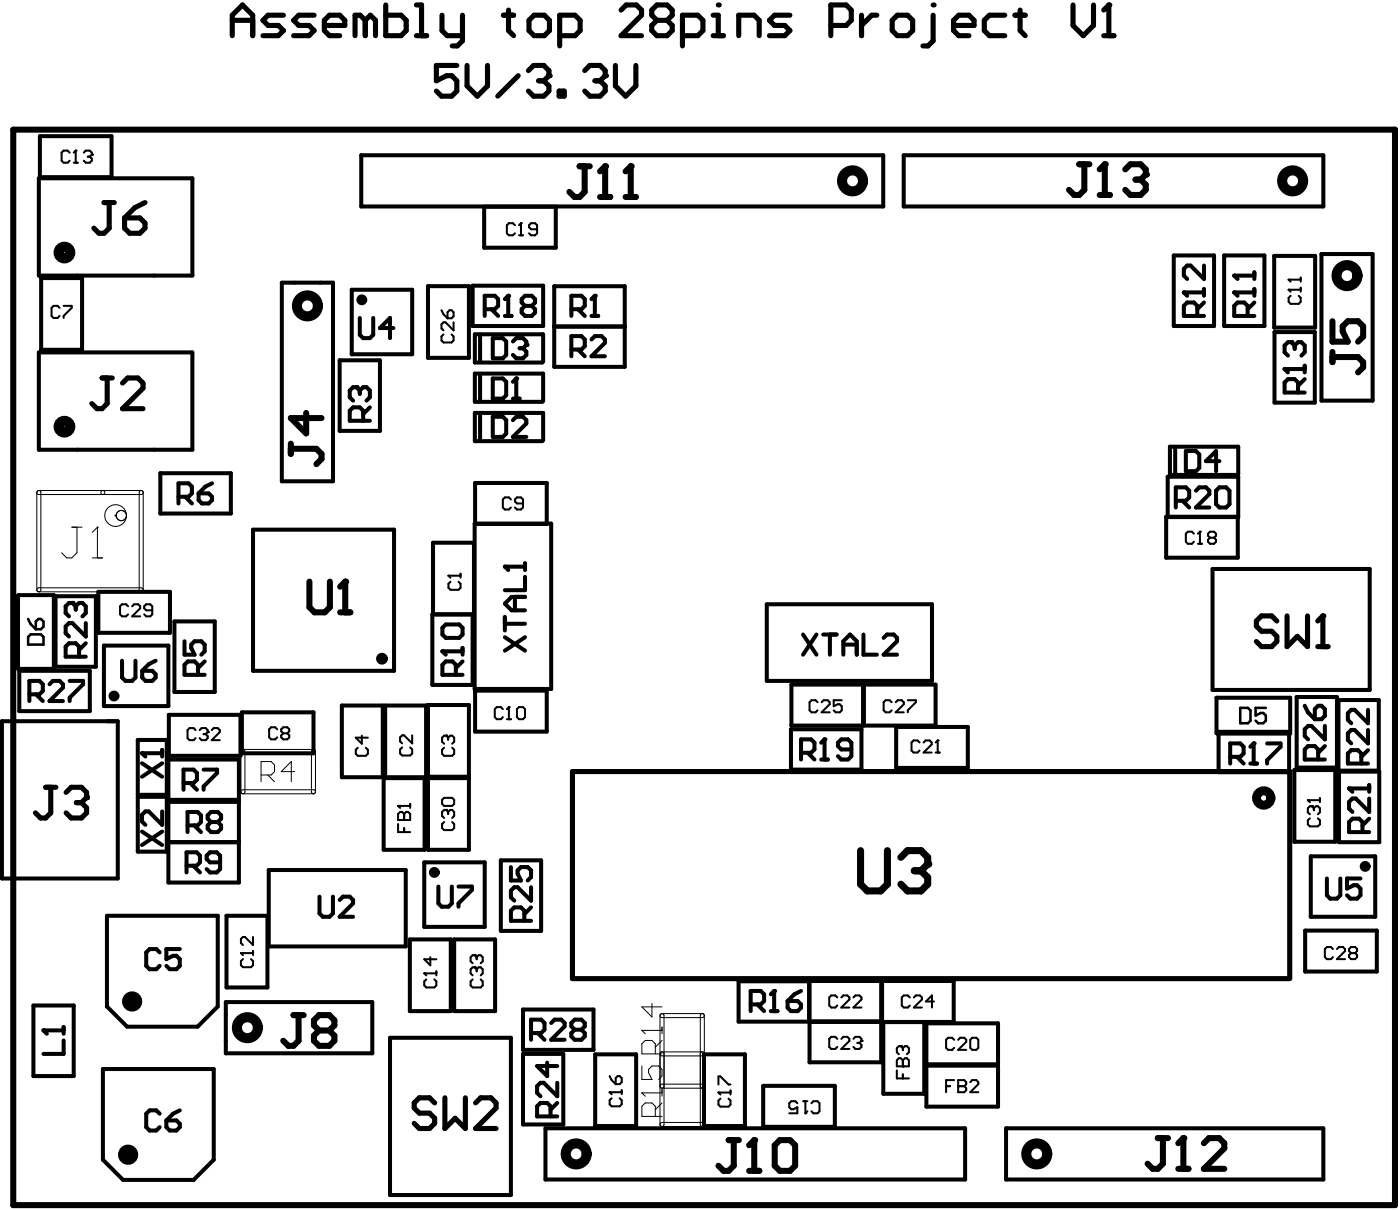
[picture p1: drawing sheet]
<svg xmlns="http://www.w3.org/2000/svg" width="231mm" height="200mm" viewBox="0 0 231 200" stroke-linecap="round" stroke-linejoin="round" font-family="sans-serif">
<g fill="none" stroke="#000" stroke-width="1">
<path d="M2.2 21.4h228v177.5h-228zM95.7 27.4h1.6M96.5 27.4v4.3l-.8 .8h-.9l-.8-.8M99 32.5h1.7M99 28.3l.9-.9v5.1M103.3 32.5h1.6M103.3 28.3l.8-.9v5.1M178.1 27.1h1.7M179 27.1v4.2l-.9 .9h-.8l-.9-.9M181.5 32.2h1.7M181.5 27.9l.8-.8v5.1M185.7 27.9l.9-.8h1.7l.8 .8v.9l-.8 .8"/>
<path d="M187.4 29.6h.9M188.3 29.6l.8 .9v.8l-.8 .9h-1.7l-.9-.9M219.9 53v3.4h2.6l-.9-1.7v-.9l.9-.8h1.6l.9 .8v1.7l-.9 .9M219.9 58.1v1.7M219.9 58.9h4.2l.9 .9v.8l-.9 .9M48 73.2v1.7M48 74.1h4.2l.9 .8v.8l-.9 .9M50.5 68.1v3.4l-2.5-2.5h5.1M51.1 96v4.2l.8 .8h1.7l.8-.8v-4.2M56.1 96.8l.9-.8v5M56.1 101h1.7M48.4 167.5h1.7"/>
<path d="M49.3 167.5v4.2l-.9 .9h-.8l-.9-.9M52.7 170l-.9-.8v-.8l.9-.9h1.6l.9 .9v.8l-.9 .8M52.7 170l-.9 .9v.8l.9 .9h1.6l.9-.9v-.8l-.9-.9M52.7 170h1.6M120.3 188.1h1.7M121.1 188.1v4.3l-.8 .8h-.9l-.8-.8M123.6 193.2h1.7M123.6 189l.9-.9v5.1M127.9 189l.8-.9h1.7l.8 .9v3.4l-.8 .8h-1.7l-.8-.8zM191.1 187.8h1.7M191.9 187.8v4.2l-.8 .9h-.8l-.9-.9M194.5 192.9h1.7"/>
<path d="M194.5 188.7l.8-.9v5.1M198.7 188.7l.8-.9h1.7l.9 .9v.8l-3.4 3.4h3.4"/>
<circle cx="63" cy="108.7" r=".47"/>
</g>
<g fill="none" stroke="#000" stroke-width=".66">
<path d="M6.4 29.4h25.4v16.1h-25.4zM6.6 22.5h11.8v6.7h-11.8zM59.6 25.6h86.2v8.5h-86.2zM79.9 34.1h11.8v6.8h-11.8zM149.2 25.6h69.2v8.5h-69.2zM6.4 58.2h25.4v16h-25.4zM6.8 45.9h6.7v11.8h-6.7zM46.5 46.6h8.5v32.8h-8.5zM56.1 59.5h6.6v11.6h-6.6zM58.1 47.8h9.9v10.7h-9.9zM59.4 52.5v2.7l.5 .6h1.1l.6-.6v-2.7M64.9 54.1h-2.2l1.7-1.6v3.3"/>
<path d="M70.6 47.2h6.8v11.9h-6.8zM78 47.1h11.6v6.7h-11.6zM78.4 55.2h11.2v4.5l-.1 .1h-11.1zM79.2 55.2v4.5M80 51h1.7l.5-.5v-1.1l-.5-.6h-1.7v3.3M81.1 51l1.1 1.1M81.3 55.8h1.7l.5 .6v2.2l-.5 .5h-1.7zM83.3 52.1h1.1M83.3 49.4l.6-.6v3.3M84.7 56.4l.5-.6h1.1l.6 .6v.5l-.6 .6M85.8 57.5h.5M86.3 57.5l.6 .5v.6l-.6 .5h-1.1l-.5-.5"/>
<path d="M86.7 50.5l-.6-.6v-.5l.6-.6h1.1l.5 .6v.5l-.5 .6M86.7 50.5l-.6 .5v.6l.6 .5h1.1l.5-.5v-.6l-.5-.5M86.7 50.5h1.1M91.5 47.2h11.6v13.3h-11.6zM91.5 53.9h11.6M94.3 51h1.7l.5-.5v-1.1l-.5-.6h-1.7v3.3M94.3 57.7h1.7l.5-.6v-1.1l-.5-.5h-1.7v3.3M95.4 51l1.1 1.1M95.4 57.7l1.1 1.1M97.6 49.4l.6-.6v3.3M97.6 52.1h1.1M97.6 56l.6-.5h1.1l.5 .5v.6l-2.2 2.2h2.2"/>
<path d="M193.7 42.2h6.7v11.6h-6.7zM197.6 52.1v-1.6l-.5-.6h-1.2l-.5 .6v1.6h3.3M198.7 48.3h-3.3l.5 .5M198.7 43.8v2.2l-2.2-2.2h-.6l-.5 .6v1.1l.5 .5M198.7 49.9l-1.1 1.1M198.7 47.7v1.1M202 42.2h6.7v11.6h-6.7zM205.9 52.1v-1.6l-.5-.6h-1.1l-.6 .6v1.6h3.3M207 45.5h-3.3l.6 .5M207 48.3h-3.3l.6 .5M207 49.9l-1.1 1.1M207 44.9v1.1"/>
<path d="M207 47.7v1.1M210.3 42.2h6.8v11.9h-6.8zM210.4 54.8h6.6v11.6h-6.6zM213.7 57l-.6-.5h-.5l-.6 .5v1.1l.6 .6M213.7 57l.5-.5h.6l.5 .5v1.1l-.5 .6M213.7 57v.6M218.1 41.9h8.5v24.2h-8.5zM26.5 78.1h11.6v6.6h-11.6zM35 79.8l-1.1 .5-1.1 1.1M59.4 64.4l-.6-.5h-.5l-.6 .5v1.2l.6 .5M59.4 64.4l.5-.5h.6l.5 .5v1.2l-.5 .5M59.4 64.4v.6"/>
<path d="M59.9 69.4v-1.6l-.5-.6h-1.1l-.6 .6v1.6h3.3M61 67.2l-1.1 1.1M78.4 68.1h11.2v4.5l-.1 .2h-11.1zM78.4 61.7h11.2v4.4l-.1 .2h-11.1zM78.4 79.7h11.8v6.8h-11.8zM79.2 61.7v4.5M79.2 68.2v4.5M81.3 62.5h1.7l.5 .5v2.2l-.5 .6h-1.7zM81.3 68.8h1.7l.5 .5v2.2l-.5 .6h-1.7zM84.7 69.3l.5-.5h1.1l.6 .5v.6l-2.2 2.2h2.2M84.7 65.8h1.1M84.7 63l.5-.5v3.3"/>
<path d="M192.7 78.7h11.7v6.6h-11.7zM193.1 73.7h11.2l.1 4.5-.2 .2h-11.1zM194 73.7v4.6M195.7 74.4h1.7l.5 .6v2.2l-.5 .6h-1.7zM201.3 76.1h-2.3l1.7-1.7v3.4M214.2 64.8v-1.7l-.5-.5h-1.1l-.6 .5v1.7h3.3M215.3 60.9h-3.3l.6 .6M215.3 62.6l-1.1 1.1M215.3 60.3v1.2M3.1 98.2h5.8v12.2h-5.9v-12.1zM9.2 98.4h6.6v11.6h-6.6zM16.2 97.7h11.9v6.7h-11.9z"/>
<path d="M29.5 82h1.6l.6-.6v-1.1l-.6-.5h-1.6v3.3M30.6 82l1.1 1.1M32.8 81.4h1.6l.6 .6v.5l-.6 .6h-1.1l-.5-.6zM41.8 87.4h23.2v23.3h-23.2zM78.3 86.4h12.7v27.3h-12.7zM85 98.5v2.2M86.7 98.5h-2.3l-1.1 1.1 1.1 1.1h2.3M86.7 95.2v2.2h-3.4M86.7 93v1.1M86.7 93.5h-3.4l.6 .6M126.6 99.7h27.2v12.7h-27.2zM192.5 85.3h11.8v6.7h-11.8z"/>
<path d="M194.1 82.6h1.6l.6-.5v-1.1l-.6-.6h-1.6v3.3M195.2 82.6l1.1 1.1M197.4 81l.5-.6h1.1l.6 .6v.5l-2.2 2.2h2.2M200.1 93.9h26v20h-26zM201.3 80.4h1.1l.5 .6v2.2l-.5 .5h-1.1l-.6-.5v-2.2zM.3 119h19.1v26h-19.1zM3.2 110.7h11.6v6.7h-11.6zM4.8 114.6h1.7l.6-.6v-1.1l-.6-.5h-1.7v3.3M6 114.6l1.1 1.1M8.2 112.9l.5-.5h1.1l.6 .5v.6l-2.2 2.2h2.2M11.5 112.4h2.2v.5l-2.2 2.2v.6M12.5 100.1l-.6-.6h-.5l-.6 .6v1.1l.6 .5"/>
<path d="M12.5 100.1l.6-.6h.5l.6 .6v1.1l-.6 .5M12.5 100.1v.5M13.1 108.4v-1.7l-.6-.6h-1.1l-.6 .6v1.7h3.4M14.2 102.8v2.2l-2.3-2.2h-.5l-.6 .6v1.1l.6 .5M14.2 106.1l-1.1 1.2M17.2 106.5h10.6v10h-10.6zM20.1 109v2.8l.6 .6h1.1l.6-.6v-2.8M23.5 110.7h1.6l.6 .6v.5l-.6 .6h-1.1l-.5-.6zM25.7 109l-1.1 .6-1.1 1.1M27.9 118h11.8v6.7h-11.8zM28.8 102.5h6.6v11.7h-6.6zM30.5 105.8v2.2h1.6l-.5-1.1v-.5l.5-.6h1.1l.6 .6v1.1l-.6 .5"/>
<path d="M32.7 111.4v-1.7l-.6-.6h-1.1l-.5 .6v1.7h3.3M33.8 109.1l-1.1 1.2M39.9 117.5h11.8v6.8h-11.8zM56.4 116.4h6.8v11.9h-6.8zM63.6 116.4h6.7v11.9h-6.7zM70.6 116.3h6.8v11.9h-6.8zM73.6 103h2.2l.5 .6v1.1l-.5 .6h-2.2l-.6-.6v-1.1zM75.2 111.4v-1.7l-.5-.6h-1.1l-.6 .6v1.7h3.3M76.3 107.5h-3.3l.6 .5M76.3 109.1l-1.1 1.2M76.3 106.9v1.1M78 101.4v11.6h-6.6v-11.6h6.8v-11.8h-6.7v11.8"/>
<path d="M78.4 114h11.8v6.7h-11.8zM83.3 105.2l3.4 2.2M83.3 101.8v2.2M83.3 102.9h3.4M86.7 105.2l-3.4 2.2M130.6 113h11.8v6.7h-11.8zM132.5 104.7l2.3 3.3M134.8 104.7l-2.3 3.3M135.9 104.7h2.2M137 104.7v3.3M139.2 108v-2.2l1.1-1.1 1.1 1.1v2.2M139.2 106.4h2.2"/>
<path d="M142.5 104.7v3.3h2.2M142.6 113h11.8v6.7h-11.8zM145.8 105.3l.6-.6h1.1l.6 .6v.5l-2.3 2.2h2.3M147.9 120h11.8v6.7h-11.8zM200.8 115.1h12.1v6h-12l-.1-.1zM214 115h6.7v11.7h-6.7zM215.3 116.5l.6 1.1 1.1 1.1M217.6 116.5h.5l.6 .5v1.1l-.6 .6h-1.1v-1.7zM218.7 119.8v2.2l-2.2-2.2h-.6l-.6 .5v1.2l.6 .5M220.9 115.5h6.7v11.7h-6.7zM225.8 117.1v2.2l-2.2-2.2h-.6l-.5 .6v1.1l.5 .5M22.7 131.5h4.8v9h-4.8z"/>
<path d="M22.7 122.1h4.8v9.1h-4.8zM23.4 126l3.4 2.2M23.4 137.2l3.4 2.2M26.8 124.3h-3.4l.6 .5M26.8 126l-3.4 2.2M26.8 123.7v1.1M26.8 133.9v2.2l-2.3-2.2h-.5l-.6 .6v1.1l.6 .5M26.8 137.2l-3.4 2.2M27.8 125.3h11.6v6.7h-11.6zM27.8 132.3h11.6v13.3h-11.6zM27.8 139h11.6M30.3 129.2h1.6l.6-.5v-1.1l-.6-.6h-1.6v3.3"/>
<path d="M31 136.2h1.6l.6-.5v-1.2l-.6-.5h-1.6v3.3M31.4 129.2l1.1 1.1M32.1 136.2l1.1 1.1M33.6 127h2.2v.6l-2.2 2.2v.5M34.8 135.7l-.5 .5v.6l.5 .5h1.1l.6-.5v-.6l-.6-.5M34.8 135.7l-.5-.6v-.6l.5-.5h1.1l.6 .5v.6l-.6 .6M34.8 135.7h1.1M63.3 128.4h6.8v11.8h-6.8zM70.6 128.4h6.8v11.8h-6.8zM130.5 120.3h11.7v6.7h-11.7zM132.2 124.2h1.7l.5-.5v-1.1l-.5-.6h-1.7v3.3M133.3 124.2l1.1 1.1"/>
<path d="M135.5 125.3h1.1M135.5 122.6l.6-.6v3.3M140.5 123.7h-1.6l-.6-.6v-.5l.6-.6h1.1l.5 .6v2.2l-.5 .5h-1.1l-.6-.5M201.1 120.8h11.7v6.6h-11.7zM203 124.9h1.7l.6-.6v-1.1l-.6-.5h-1.7v3.3M204.1 124.9l1.2 1.1M206.4 123.2l.5-.5v3.3M206.4 126h1.1M209.1 122.7h2.3v.5l-2.3 2.2v.6M213.6 127.1h6.8v11.8h-6.8zM217.6 125.3v-1.6l-.6-.6h-1.1l-.6 .6v1.6h3.4M218.7 123.1l-1.1 1.1"/>
<path d="M221 127.3h6.6v11.7h-6.6zM224.7 126v-1.7l-.6-.5h-1.1l-.5 .5v1.7h3.3M224.9 137.3v-1.6l-.6-.6h-1.1l-.5 .6v1.6h3.3M225.8 120.5v2.2l-2.2-2.2h-.6l-.5 .5v1.1l.5 .6M225.8 123.8l-1.1 1.1M226 131.8v2.2l-2.2-2.2h-.6l-.5 .5v1.1l.5 .6M226 135.1l-1.1 1.1M226 129.6v1.1M226 130.1h-3.3l.5 .6M17.7 151.1h18.2v15l-3.3 3.3h-11.6l-3.3-3.3zM26.4 157.2l-.6-.6h-1.1l-.6 .6v2.2l.6 .5h1.1l.6-.5M29.7 156.6h-2.2v1.7l1.1-.6h.5l.6 .6v1.1l-.6 .5h-1.1l-.5-.5"/>
<path d="M30.8 142.9h1.6l.6-.6v-1.1l-.6-.6h-1.6v3.4M31.9 142.9l1.1 1.1M36.3 142.3h-1.6l-.6-.5v-.6l.6-.6h1.1l.5 .6v2.2l-.5 .6h-1.1l-.6-.6M37.4 151.1h6.7v11.9h-6.7zM44.4 143.6h22.6v12.6h-22.6zM52.7 148v2.7l.6 .6h1.1l.6-.6v-2.7M56.1 148.5l.5-.5h1.1l.6 .5v.6l-2.2 2.2h2.2M67.6 155h6.8v11.9h-6.8zM70 142.3h10v10.7h-10zM72.4 146.3v2.8l.5 .5h1.1l.6-.5v-2.8M75 155h6.7v11.9h-6.7zM75.7 146.3h2.2v.6l-2.2 2.2v.5"/>
<path d="M82.7 142h6.6v11.6h-6.6zM84.3 143.1v2.2h1.7l-.6-1.1v-.6l.6-.5h1.1l.6 .5v1.1l-.6 .6M86.5 152v-1.7l-.5-.6h-1.1l-.6 .6v1.7h3.4M87.7 146.4v2.2l-2.3-2.2h-.5l-.6 .6v1.1l.6 .5M87.7 149.7l-1.2 1.1M215.4 153.6h11.8v6.7h-11.8zM216.3 141.3h10.7v10h-10.7zM219 145v2.7l.6 .6h1.1l.5-.6v-2.7M224.5 145h-2.2v1.6l1.1-.5h.6l.5 .5v1.1l-.5 .6h-1.1l-.6-.6M5.5 165.9h6.7v11.7h-6.7zM10.5 171.7v2.2h-3.3M10.5 169.5v1.1"/>
<path d="M10.5 170h-3.3l.5 .6M17 176.4h18.3v15l-3.3 3.3h-11.7l-3.3-3.3zM37.3 165.4h24.1v8.4h-24.1zM64.4 171.3h19.9v25.9h-19.9zM86.3 166.6h11.7v6.6h-11.7zM86.3 173.9h6.7v11.7h-6.7zM87.7 170.5h1.6l.6-.6v-1.1l-.6-.5h-1.6v3.3M88.8 170.5l1.1 1.1M90.3 175.4v2.2l-1.7-1.7h3.4M91 168.8l.5-.5h1.1l.6 .5v.6l-2.2 2.2h2.2M92 178.7v2.2l-2.2-2.2h-.6l-.6 .5v1.1l.6 .6M94.9 169.9l-.6-.5v-.6l.6-.5h1.1l.5 .5v.6l-.5 .5"/>
<path d="M94.9 169.9l-.6 .6v.5l.6 .6h1.1l.5-.6v-.5l-.5-.6M94.9 169.9h1.1M98.2 174h6.8v11.8h-6.8zM116.2 174h6.8v11.8h-6.8zM121.9 161.9h11.6v6.7h-11.6zM123.9 165.7h1.7l.5-.5v-1.1l-.5-.6h-1.7v3.4M125 165.7l1.1 1.2M126 179.2h11.8v6.7h-11.8zM127.2 166.9h1.1M127.2 164.1l.6-.6v3.4M130 165.2h1.7l.5 .5v.6l-.5 .6h-1.2l-.5-.6zM132.2 163.5l-1.1 .6-1.1 1.1"/>
<path d="M133.6 161.9h11.8v13.4h-11.8zM133.6 168.6h11.8M133.6 168.5h11.8M145.6 161.9h11.8v6.7h-11.8zM145.8 168.7h6.7v11.8h-6.7zM152.9 168.9h11.8v6.7h-11.8zM152.9 175.9h11.8v6.7h-11.8zM26.4 183.8l-.6-.6h-1.1l-.6 .6v2.2l.6 .6h1.1l.6-.6M27.5 184.9h1.6l.6 .5v.6l-.6 .6h-1.1l-.5-.6zM29.7 183.2l-1.1 .6-1.1 1.1M90 186.2h69.3v8.4h-69.3zM90.9 184.2v-1.6l-.6-.6h-1.1l-.6 .6v1.6h3.4"/>
<path d="M92 182l-1.1 1.1M166 186.2h52.4v8.4h-52.4z"/>
</g>
<g fill="none" stroke="#000" stroke-width=".17">
<path d="M6.2 81a.33 .33 0 0 1 .5 .3v16a.33 .33 0 0 1-.3 .4 .33 .33 0 0 1-.3-.4v-16zM6.2 81l17.1-.1a.33 .33 0 0 1 .3 .4 .33 .33 0 0 1-.3 .3h-16.9a.33 .33 0 0 1-.3-.2 .33 .33 0 0 1 .1-.4zM6.2 97h17.1a.33 .33 0 0 1 .3 .3 .33 .33 0 0 1-.3 .4h-16.9a.33 .33 0 0 1-.3-.3 .33 .33 0 0 1 .1-.4zM11.9 87h1.6M12.7 87v4.2l-.8 .9h-.9l-.8-.9M15.2 92.1h1.7M16.1 87h.1M16.1 87v5.1M16.1 87l-.9 .8M23.1 81a.33 .33 0 0 1 .5 .3v16a.33 .33 0 0 1-.3 .4 .33 .33 0 0 1-.3-.4v-16zM39.9 123.7a.33 .33 0 0 1 .5 .3v6.7a.33 .33 0 0 1-.3 .3 .33 .33 0 0 1-.3-.3v-6.7zM39.9 130.4l11.8-.1a.33 .33 0 0 1 .4 .4 .33 .33 0 0 1-.4 .3h-11.6a.33 .33 0 0 1-.3-.3 .33 .33 0 0 1 .1-.3z"/>
<path d="M39.9 123.7h11.8a.33 .33 0 0 1 .4 .3 .33 .33 0 0 1-.4 .3h-11.6a.33 .33 0 0 1-.3-.2 .33 .33 0 0 1 .1-.4zM43.1 127.9h1.7l.5-.6v-1.1l-.5-.5h-1.7v3.3M44.2 127.9l1.1 1.1M48.6 127.3h-2.2l1.7-1.6v3.3M51.6 123.7a.33 .33 0 0 1 .5 .3v6.7a.33 .33 0 0 1-.4 .3 .33 .33 0 0 1-.3-.3v-6.7zM105.9 170h.1M105.9 175.9v2.2h1.7l-.6-1.1v-.5l.6-.6h1.1l.6 .6v1.1l-.6 .5M105.9 170h3.4M105.9 170l.6 .6M107.6 165.6v2.2l-1.7-1.6h3.4M108.2 173.9v-1.6l-.6-.6h-1.1l-.6 .6v1.6h3.4M108.9 173.9a.33 .33 0 0 1 .4-.3 .33 .33 0 0 1 .3 .3"/>
<path d="M108.9 179.2a.33 .33 0 0 0 .4 .4 .33 .33 0 0 0 .3-.4M109.1 167.3a.33 .33 0 0 1 .5 .3v18a.33 .33 0 0 1-.3 .3 .33 .33 0 0 1-.4-.3v-18zM109.1 178.9h6.8a.33 .33 0 0 1 .3 .3 .33 .33 0 0 1-.3 .4h-6.6a.33 .33 0 0 1-.4-.3 .33 .33 0 0 1 .2-.4zM109.1 173.6h6.8a.33 .33 0 0 1 .3 .3 .33 .33 0 0 1-.3 .3h-6.6a.33 .33 0 0 1-.4-.2 .33 .33 0 0 1 .2-.4zM109.1 167.3h6.8a.33 .33 0 0 1 .3 .3 .33 .33 0 0 1-.3 .3h-6.6a.33 .33 0 0 1-.4-.2 .33 .33 0 0 1 .2-.4zM109.3 169.5v1.1M109.3 179.8v1.1M109.3 171.7l-1.1 1.1M115.6 173.9a.33 .33 0 0 1 .3-.3 .33 .33 0 0 1 .3 .3M115.6 179.2a.33 .33 0 0 0 .3 .4 .33 .33 0 0 0 .3-.4M115.7 167.3a.33 .33 0 0 1 .5 .3v18a.33 .33 0 0 1-.3 .3 .33 .33 0 0 1-.3-.3v-18zM105.9 180.3h.1"/>
<path d="M105.9 180.3h3.4M105.9 180.3l.6 .6M108.2 184.2v-1.6l-.6-.6h-1.1l-.6 .6v1.6h3.4M109.1 185.3l6.8-.1a.33 .33 0 0 1 .3 .4 .33 .33 0 0 1-.3 .3h-6.6a.33 .33 0 0 1-.4-.3 .33 .33 0 0 1 .2-.3zM109.3 182l-1.1 1.1"/>
<circle cx="17" cy="81.3" r=".33"/>
<circle cx="19.1" cy="85.1" r="1.79"/>
<circle cx="19.1" cy="85.1" r=".1"/>
<circle cx="20" cy="85.1" r=".84"/>
</g>
<g fill="none" stroke="#000" stroke-width=".84">
<path d="M38.3 5.9v-3.4l1.7-1.7 1.7 1.7v3.4M38.3 3.4h3.4M46.8 2.5h-2.6l-.8 .9 .8 .8h1.7l.9 .8-.9 .9h-2.5M51.8 2.5h-2.5l-.8 .9 .8 .8h1.7l.8 .8-.8 .9h-2.5M53.5 4.2h3.4v-.8l-.8-.9h-1.7l-.9 .9v1.6l.9 .9h1.7M60.3 3.4l-.9-.9h-.8v3.4M60.3 3.4v2.5M60.3 3.4l.8-.9 .9 .9v2.5M63.7 .8v5.1h2.5l.8-.9v-1.6l-.8-.9h-2.5M68.7 5.9h1.7M68.7 .8h.9v5.1M73 2.5v2.5l.8 .9h2.5"/>
<path d="M75.4 10.8h-3.4v2.5l1.7-.8h.9l.8 .8v1.7l-.8 .9h-1.7l-.9-.9M76.3 2.5v4.2l-.8 .9h-.9M77.1 10.8v3.4l1.7 1.7 1.7-1.7v-3.4M83.1 2.5h1.7M83.9 1.7v3.3l.9 .9M85.5 12.5l-3.3 3.4M87.2 11.6l.9-.8h1.7l.8 .8v.9l-.8 .8M87.3 3.4l.9-.9h1.6l.9 .9v1.6l-.9 .9h-1.6l-.9-.9zM88.9 13.3h.9M89.8 13.3l.8 .9v.8l-.8 .9h-1.7l-.9-.9M92.3 15h.8v.9h-.8zM92.4 5.9h2.5l.9-.9v-1.6l-.9-.9h-2.5v5.1"/>
<path d="M96.5 11.6l.9-.8h1.6l.9 .8v.9l-.9 .8M98.2 13.3h.8M99 13.3l.9 .9v.8l-.9 .9h-1.6l-.9-.9M101.6 10.8v3.4l1.7 1.7 1.7-1.7v-3.4M102.5 1.7l.9-.9h1.6l.9 .9v.8l-3.4 3.4h3.4M108.4 3.4l-.8 .8v.8l.8 .9h1.7l.9-.9v-.8l-.9-.8M108.4 3.4h1.7M108.4 3.4l-.8-.9v-.8l.8-.9h1.7l.9 .9v.8l-.9 .9M112.6 5.9h2.6l.8-.9v-1.6l-.8-.9h-2.6v5.1M117.7 5.9h1.7M117.7 2.5h.8v3.4M121.9 5.9v-3.4h2.6l.8 .9v2.5"/>
<path d="M130.4 2.5h-2.6l-.8 .9 .8 .8h1.7l.9 .8-.9 .9h-2.5M137.1 4.2h2.6l.8-.8v-1.7l-.8-.9h-2.6v5.1M142.2 2.5v3.4M144.7 2.5h-.8l-1.7 1.7M147.3 3.4l.8-.9h1.7l.8 .9v1.6l-.8 .9h-1.7l-.8-.9zM154 2.5v4.2l-.8 .9h-.9M157.4 4.2h3.4v-.8l-.9-.9h-1.7l-.8 .9v1.6l.8 .9h1.7M165.8 2.5h-2.5l-.8 .9v1.6l.8 .9h2.5M167.5 2.5h1.7M168.4 1.7v3.3l.8 .9M177.1 .8v3.4l1.7 1.7 1.7-1.7v-3.4M182.2 5.9h1.7"/>
<path d="M182.2 1.7l.8-.9v5.1M17.2 33.4h1.7M18 33.4v4.3l-.8 .8h-.9l-.8-.8M20.6 36h2.5l.8 .8v.9l-.8 .8h-1.7l-.8-.8zM23.9 33.4l-1.7 .9-1.6 1.7M16.8 62.4h1.7M17.7 62.4v4.2l-.9 .8h-.8l-.8-.8M20.2 63.2l.9-.8h1.7l.8 .8v.9l-3.4 3.3h3.4M210.7 102.5l-.8-.9h-1.7l-.8 .9v.8l.8 .9h1.7l.8 .8v.9l-.8 .8h-1.7l-.8-.8M212.4 101.6v5.1l1.7-1.7 1.7 1.7v-5.1M217.5 106.7h1.7M217.5 102.5l.8-.9v5.1"/>
<path d="M7.5 129.9h1.7M8.4 129.9v4.2l-.9 .9h-.8l-.9-.9M10.9 130.8l.9-.9h1.6l.9 .9v.8l-.9 .9M12.6 132.5h.8M13.4 132.5l.9 .8v.8l-.9 .9h-1.6l-.9-.9M212.9 161.4v-34.1h-118.4v34.2h118.4M71.7 182l-.8-.8h-1.7l-.8 .8v.8l.8 .9h1.7l.8 .8v.9l-.8 .8h-1.7l-.8-.8M73.4 181.2v5l1.7-1.7 1.7 1.7v-5M78.5 182l.8-.8h1.7l.9 .8v.8l-3.4 3.4h3.4"/>
<circle cx="59.7" cy="49.5" r=".47"/>
<circle cx="18.8" cy="114.9" r=".47"/>
<circle cx="71.7" cy="144" r=".47"/>
<circle cx="225.3" cy="143" r=".47"/>
</g>
<g fill="none" stroke="#000" stroke-width=".33">
<path d="M11.5 25.2l-.3-.3h-.7l-.3 .3v1.3l.3 .3h.7l.3-.3M12.2 26.8h.6M12.2 25.2l.3-.3v1.9M13.8 25.2l.4-.3h.6l.4 .3v.3l-.4 .4M14.5 25.9h.3M14.8 25.9l.4 .3v.3l-.4 .3h-.6l-.4-.3M85 37.2l-.3-.4h-.7l-.3 .4v1.3l.3 .3h.7l.3-.3M85.7 38.8h.6M85.7 37.2l.3-.4v2M88.6 37.8h-1l-.3-.3v-.3l.3-.4h.7l.3 .4v1.3l-.3 .3h-.7l-.3-.3M9.8 50.8l-.3-.3h-.7l-.3 .3v1.3l.3 .4h.7l.3-.4M10.5 50.5h1.3v.3l-1.3 1.3v.4"/>
<path d="M72.9 51.2l.3 .7 .7 .6M73.2 55.2l-.3 .3v.7l.3 .3h1.3l.4-.3v-.7l-.4-.3M73.9 51.5l.3-.3h.3l.4 .3v.7l-.4 .3h-.6zM74.9 53.2v1.3l-1.4-1.3h-.3l-.3 .3v.7l.3 .3M213 48.8l-.3 .3v.7l.3 .3h1.3l.4-.3v-.7l-.4-.3M214.7 45.8v.7M214.7 47.5v.6M214.7 47.8h-2l.3 .3M214.7 46.1h-2l.3 .4M74.3 96l-.3 .3v.7l.3 .3h1.4l.3-.3v-.7l-.3-.3M76 94.7v.6M76 95h-2l.3 .3"/>
<path d="M84.3 82.4l-.3-.3h-.7l-.3 .3v1.3l.3 .4h.7l.3-.4M86.3 83.1h-1l-.3-.4v-.3l.3-.3h.7l.3 .3v1.3l-.3 .4h-.7l-.3-.4M197.1 88.1l-.4-.4h-.6l-.4 .4v1.3l.4 .3h.6l.4-.3M197.7 89.7h.7M197.7 88.1l.4-.4v2M199.7 88.7l-.3-.3v-.3l.3-.4h.7l.3 .4v.3l-.3 .3M199.7 88.7l-.3 .4v.3l.3 .3h.7l.3-.3v-.3l-.3-.4M199.7 88.7h.7M21.1 100l-.3-.3h-.7l-.3 .3v1.4l.3 .3h.7l.3-.3M21.8 100l.3-.3h.7l.3 .3v.4l-1.3 1.3h1.3M25.1 100.7h-1l-.3-.3v-.4l.3-.3h.7l.3 .3v1.4l-.3 .3h-.7l-.3-.3M83 117l-.3-.3h-.7l-.3 .3v1.3l.3 .4h.7l.3-.4"/>
<path d="M83.7 118.7h.6M83.7 117l.3-.3v2M85.7 116.7h.6l.4 .3v1.3l-.4 .4h-.6l-.4-.4v-1.3zM134.9 115.9l-.3-.3h-.7l-.3 .3v1.3l.3 .3h.7l.3-.3M135.6 115.9l.3-.3h.7l.3 .3v.3l-1.3 1.3h1.3M138.9 115.6h-1.3v.9l.7-.3h.3l.3 .3v.7l-.3 .3h-.7l-.3-.3M147.2 115.9l-.4-.3h-.6l-.4 .3v1.3l.4 .3h.6l.4-.3M147.8 115.9l.4-.3h.6l.4 .3v.3l-1.4 1.3h1.4M149.8 115.6h1.4v.3l-1.4 1.3v.3M32.3 120.5l-.4-.4h-.6l-.3 .4v1.3l.3 .3h.6l.4-.3M32.9 120.5l.4-.4h.6l.4 .4v.3l-.4 .3M33.6 121.1h.3"/>
<path d="M33.9 121.1l.4 .4v.3l-.4 .3h-.6l-.4-.3M34.9 120.5l.4-.4h.6l.4 .4v.3l-1.4 1.3h1.4M45.8 120.3l-.4-.3h-.6l-.4 .3v1.4l.4 .3h.6l.4-.3M46.7 121l-.3-.3v-.4l.3-.3h.7l.3 .3v.4l-.3 .3M46.7 121l-.3 .3v.4l.3 .3h.7l.3-.3v-.4l-.3-.3M46.7 121h.7M59.1 123.4l-.4 .3v.7l.4 .3h1.3l.3-.3v-.7l-.3-.3M59.7 121.4v1.3l-1-1h2M65.7 136v1.3h2M66 134h.4l.3 .3 .3-.3h.4l.3 .3v1h-2v-1zM66.4 123.3l-.4 .4v.6l.4 .4h1.3l.3-.4v-.6l-.3-.4M66.7 134.3v1"/>
<path d="M66.7 136.6v.7M67.7 132.7v.6M67.7 133h-2l.3 .3M68 121.3v1.4l-1.3-1.4h-.3l-.4 .4v.6l.4 .4M73.3 131.7h1.3l.4 .3v.7l-.4 .3h-1.3l-.3-.3v-.7zM73.3 135.7l-.3 .3v.6l.3 .4h1.3l.4-.4v-.6l-.4-.3M73.3 123.4l-.3 .3v.7l.3 .3h1.3l.4-.3v-.7l-.4-.3M74 121.7l-.4-.3h-.3l-.3 .3v.7l.3 .3M74 134l-.4-.3h-.3l-.3 .3v.7l.3 .3M74 121.7l.3-.3h.3l.4 .3v.7l-.4 .3M74 134l.3-.3h.3l.4 .3v.7l-.4 .3M74 121.7v.4"/>
<path d="M74 134v.3M151.8 122.5l-.4-.3h-.6l-.4 .3v1.4l.4 .3h.6l.4-.3M152.4 122.5l.4-.3h.6l.4 .3v.4l-1.4 1.3h1.4M154.4 124.2h.7M154.4 122.5l.4-.3v2M216.2 135l-.3 .4v.6l.3 .4h1.3l.4-.4v-.6l-.4-.4M216.9 133.4l-.4-.4h-.3l-.3 .4v.6l.3 .4M216.9 133.4l.3-.4h.3l.4 .4v.6l-.4 .4M216.9 133.4v.3M217.9 131.7v.7M217.9 132h-2l.3 .4M40.1 158.3l-.3 .3v.7l.3 .3h1.3l.4-.3v-.7l-.4-.3"/>
<path d="M41.8 154.6v1.3l-1.4-1.3h-.3l-.3 .3v.7l.3 .3M41.8 156.9v.7M41.8 157.3h-2l.3 .3M71 158v1.3l-1-1h2M78.7 158l-.4-.4h-.3l-.3 .4v.6l.3 .4M78.7 160l-.4-.4h-.3l-.3 .4v.6l.3 .4M78.7 158l.3-.4h.3l.4 .4v.6l-.4 .4M78.7 160l.3-.4h.3l.4 .4v.6l-.4 .4M78.7 158v.3M78.7 160v.3M220 156.6l-.3-.3h-.7l-.3 .3v1.3l.3 .4h.7l.3-.4M220.7 156.6l.3-.3h.7l.3 .3v.3l-1.3 1.4h1.3"/>
<path d="M223 157.3h.7M223 157.3l-.3 .3v.3l.3 .4h.7l.3-.4v-.3l-.3-.3M223 157.3l-.3-.4v-.3l.3-.3h.7l.3 .3v.3l-.3 .4M70.4 161.6l-.4 .4v.6l.4 .4h1.3l.3-.4v-.6l-.3-.4M72 160.3v.7M72 160.6h-2l.4 .4M78 161.6l-.3 .4v.6l.3 .4h1.3l.4-.4v-.6l-.4-.4M100.6 177.6l.4 .6 .6 .7M101.9 177.6h.4l.3 .3v.7l-.3 .3h-.7v-1zM102.6 179.9v.7M118.6 179v-1.4h.3l1.3 1.4h.4M120.6 180v.6"/>
<path d="M138.2 164.6l-.3-.3h-.7l-.3 .3v1.3l.3 .4h.7l.3-.4M138.2 171.4l-.3-.3h-.7l-.3 .3v1.4l.3 .3h.7l.3-.3M138.9 164.6l.3-.3h.7l.3 .3v.3l-1.3 1.4h1.3M138.9 171.4l.3-.3h.7l.3 .3v.4l-1.3 1.3h1.3M140.9 164.6l.3-.3h.7l.3 .3v.3l-1.3 1.4h1.3M140.9 171.4l.3-.3h.7l.3 .3v.4l-.3 .3M141.5 172.1h.4M141.9 172.1l.3 .3v.4l-.3 .3h-.7l-.3-.3M148 176.6v1.4h2M148.4 174.6h.3l.3 .4 .3-.4h.4l.3 .4v1h-2v-1zM149 173l-.3-.4h-.3l-.4 .4v.6l.4 .4M149 173v.3"/>
<path d="M149 175v1M149 177.3v.7M149 173l.3-.4h.4l.3 .4v.6l-.3 .4M150.2 164.6l-.4-.3h-.6l-.4 .3v1.3l.4 .4h.6l.4-.4M150.8 164.6l.4-.3h.6l.4 .3v.3l-1.4 1.4h1.4M154.2 165.3h-1.4l1-1v2M156.2 179.2h.6M157.5 178.2h-1.3v2M157.5 171.6l-.3-.3h-.7l-.3 .3v1.3l.3 .3h.7l.3-.3M158.1 178.2h1l.4 .4v.3l-.4 .3 .4 .4v.3l-.4 .3h-1zM158.1 179.2h1M158.1 171.6l.4-.3h.6l.4 .3v.3l-1.4 1.3h1.4"/>
<path d="M160.1 178.6l.4-.4h.6l.4 .4v.3l-1.4 1.3h1.4M160.5 171.3h.6l.4 .3v1.3l-.4 .3h-.6l-.4-.3v-1.3zM101 181.2l-.4 .4v.6l.4 .4h1.3l.3-.4v-.6l-.3-.4M102.6 180.2h-2l.4 .4M118.9 181.3l-.3 .3v.7l.3 .3h1.3l.4-.3v-.7l-.4-.3M120.6 180.3h-2l.3 .3M131.6 182.1l-.3-.4h-.7l-.3 .4v.6l.3 .3h.3l.7-.3v1h-1.3M132.6 181.7h.7M132.9 181.7v2l.4-.3M133.9 182.1l.4-.4h.6l.4 .4v1.3l-.4 .3h-.6l-.4-.3"/>
</g>
<g fill="#000">
<circle cx="90.6" cy="12.5" r=".42"/>
<circle cx="99.9" cy="12.5" r=".42"/>
<circle cx="118.5" cy=".8" r=".42"/>
<circle cx="154" cy=".8" r=".42"/>
<circle cx="183" cy=".8" r=".42"/>
<circle cx="12.5" cy="24.9" r=".17"/>
<circle cx="15.2" cy="25.5" r=".17"/>
<circle cx="86" cy="36.8" r=".17"/>
<circle cx="99.9" cy="27.4" r=".5"/>
<circle cx="104.1" cy="27.4" r=".5"/>
<circle cx="182.3" cy="27.1" r=".5"/>
<circle cx="189.1" cy="28.8" r=".5"/>
<circle cx="83.9" cy="48.8" r=".33"/>
<circle cx="86.9" cy="56.9" r=".33"/>
<circle cx="98.2" cy="48.8" r=".33"/>
<circle cx="195.4" cy="48.3" r=".33"/>
<circle cx="203.7" cy="48.3" r=".33"/>
<circle cx="203.7" cy="45.5" r=".33"/>
<circle cx="212.7" cy="46.1" r=".17"/>
<circle cx="212.7" cy="47.8" r=".17"/>
<circle cx="213.1" cy="56.5" r=".33"/>
<circle cx="58.8" cy="63.9" r=".33"/>
<circle cx="85.2" cy="62.5" r=".33"/>
<circle cx="212" cy="60.9" r=".33"/>
<circle cx="11.9" cy="99.5" r=".33"/>
<circle cx="57" cy="96" r=".5"/>
<circle cx="74" cy="95" r=".17"/>
<circle cx="83.3" cy="93.5" r=".33"/>
<circle cx="198.1" cy="87.7" r=".17"/>
<circle cx="73" cy="107.5" r=".33"/>
<circle cx="84" cy="116.7" r=".17"/>
<circle cx="218.3" cy="101.6" r=".42"/>
<circle cx="14.3" cy="131.6" r=".42"/>
<circle cx="23.4" cy="124.3" r=".33"/>
<circle cx="34.3" cy="120.8" r=".17"/>
<circle cx="65.7" cy="133" r=".17"/>
<circle cx="66.7" cy="135.3" r=".17"/>
<circle cx="73.6" cy="133.7" r=".17"/>
<circle cx="73.6" cy="121.4" r=".17"/>
<circle cx="136.1" cy="122" r=".33"/>
<circle cx="154.8" cy="122.2" r=".17"/>
<circle cx="206.9" cy="122.7" r=".33"/>
<circle cx="215.9" cy="132" r=".17"/>
<circle cx="216.5" cy="133" r=".17"/>
<circle cx="222.7" cy="130.1" r=".33"/>
<circle cx="39.8" cy="157.3" r=".17"/>
<circle cx="78.3" cy="159.6" r=".17"/>
<circle cx="78.3" cy="157.6" r=".17"/>
<circle cx="153.1" cy="142.6" r=".58"/>
<circle cx="7.2" cy="170" r=".33"/>
<circle cx="70" cy="160.6" r=".17"/>
<circle cx="127.8" cy="163.5" r=".33"/>
<circle cx="142.2" cy="171.8" r=".17"/>
<circle cx="148.7" cy="172.6" r=".17"/>
<circle cx="149" cy="176" r=".17"/>
<circle cx="158.1" cy="179.2" r=".17"/>
<circle cx="100.6" cy="180.2" r=".17"/>
<circle cx="118.6" cy="180.3" r=".17"/>
<circle cx="124.5" cy="188.1" r=".5"/>
<circle cx="132.9" cy="183.7" r=".17"/>
<circle cx="195.3" cy="187.8" r=".5"/>
</g>
<path d="M4.6 105.1l.5-.4h1.7l.4 .4v1.3h-2.6zM4.6 102.1l.5 .9 .8 .8M6.3 102.1h.5l.4 .5v.8l-.4 .4h-.9v-1.2zM204.7 116.8h1.3l.4 .4v1.7l-.4 .4h-1.3zM208.9 116.8h-1.7v1.3l.9-.4h.4l.4 .4v.8l-.4 .4h-.8l-.5-.4" fill="none" stroke="#000" stroke-width=".42"/>
<path d="M142 140.4v5.5l1.1 1.1h2.3l1.1-1.1v-5.5M148.7 141.5l1.1-1.1h2.2l1.1 1.1v1.1l-1.1 1.1M150.9 143.7h1.1M152 143.7l1.1 1.1v1.1l-1.1 1.1h-2.2l-1.1-1.1" fill="none" stroke="#000" stroke-width="1.2"/>
<g fill="none" stroke="#000" stroke-width="1.7">
<circle cx="140.7" cy="29.8" r="1.73"/>
<circle cx="213.3" cy="29.8" r="1.73"/>
<circle cx="10.6" cy="41.7" r=".94"/>
<circle cx="50.7" cy="50.5" r="1.73"/>
<circle cx="222.3" cy="45.5" r="1.73"/>
<circle cx="10.6" cy="70.4" r=".94"/>
<circle cx="21.8" cy="165.3" r=".83"/>
<circle cx="40.8" cy="169.6" r="1.73"/>
<circle cx="21.1" cy="190.5" r=".83"/>
<circle cx="95.1" cy="190.4" r="1.73"/>
<circle cx="171.1" cy="190.4" r="1.73"/>
</g>
<circle cx="208.6" cy="131.7" r="1.19" fill="none" stroke="#000" stroke-width="1.5"/>
</svg>
